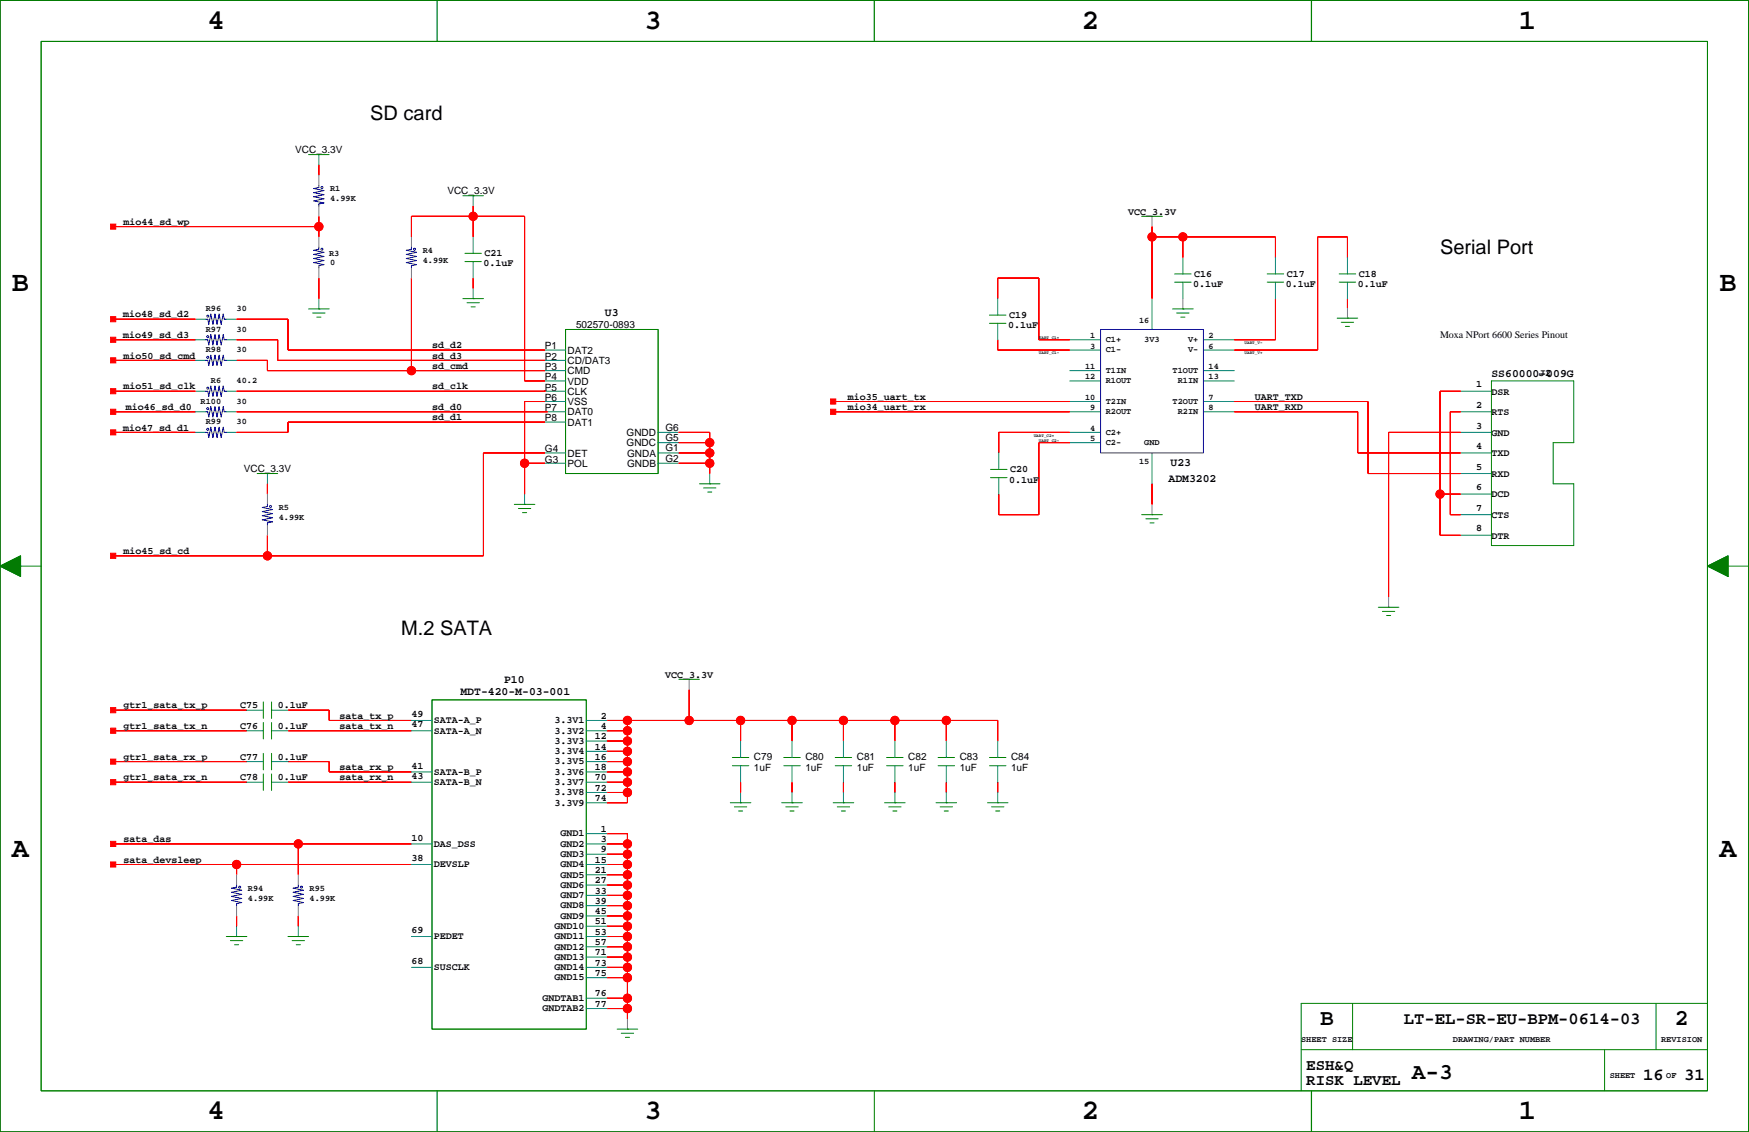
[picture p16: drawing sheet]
<svg xmlns="http://www.w3.org/2000/svg" width="432mm" height="279mm" viewBox="0 0 432 279" stroke-linecap="round" stroke-linejoin="round" font-family="sans-serif">
<defs><g id="words">
<g font-size="7.1">
<text x="51.2" y="7.1">4</text>
<text x="159.1" y="7.1">3</text>
<text x="267.1" y="7.1">2</text>
<text x="375" y="7.1">1</text>
<text x="3" y="71.9">B</text>
<text x="424.5" y="71.9">B</text>
<text x="3" y="211.5">A</text>
<text x="424.5" y="211.5">A</text>
<text x="51.2" y="276.3">4</text>
<text x="159.1" y="276.3">3</text>
<text x="267.1" y="276.3">2</text>
<text x="375" y="276.3">1</text>
</g>
<g font-size="5.6">
<text x="325.9" y="253.1">B</text>
<text x="413.5" y="253.1">2</text>
<text x="348.5" y="266.4">A-3</text>
</g>
<g font-size="4.9">
<text x="91.4" y="29.7">SD card</text>
<text x="355.5" y="62.7">Serial Port</text>
<text x="99" y="156.6">M.2 SATA</text>
</g>
<g font-size="4.2">
<text x="346.6" y="252.7">LT-EL-SR-EU-BPM-0614-03</text>
<text x="405.7" y="266.6">16</text>
<text x="415.8" y="266.6">31</text>
</g>
<g font-size="3.9">
<text x="322.5" y="264">ESH&amp;Q</text>
<text x="322.5" y="267.8">RISK LEVEL</text>
</g>
<g font-size="2.8">
<text x="149.3" y="78">U3</text>
<text x="368.2" y="93">SS60000-009G</text>
<text x="288.5" y="118.9">ADM3202</text>
<text x="289" y="115.1">U23</text>
<text x="113.7" y="171.5">MDT-420-M-03-001</text>
<text x="124.4" y="168.5">P10</text>
</g>
<g font-size="2.5">
<text x="72.9" y="37.7">VCC_3.3V</text>
<text x="110.5" y="47.9">VCC_3.3V</text>
<text x="278.5" y="53">VCC_3.3V</text>
<text x="30.5" y="55.5">mio44_sd_wp</text>
<text x="119.4" y="65.8">0.1uF</text>
<text x="119.6" y="63.2">C21</text>
<text x="294.6" y="70.8">0.1uF</text>
<text x="294.8" y="68.3">C16</text>
<text x="317.4" y="70.8">0.1uF</text>
<text x="317.7" y="68.3">C17</text>
<text x="335.2" y="70.8">0.1uF</text>
<text x="335.5" y="68.3">C18</text>
<text x="30.4" y="78.3">mio48_sd_d2</text>
<text x="30.4" y="83.4">mio49_sd_d3</text>
<text x="142.2" y="80.9">502570-0893</text>
<text x="248.9" y="81">0.1uF</text>
<text x="249.1" y="78.5">C19</text>
<text x="355.5" y="83.4">Moxa NPort 6600 Series Pinout</text>
<text x="30.5" y="88.5">mio50_sd_cmd</text>
<text x="106.7" y="86">sd_d2</text>
<text x="106.7" y="88.5">sd_d3</text>
<text x="134.5" y="88.8">P2</text>
<text x="134.5" y="86.2">P1</text>
<text x="140.1" y="87.3">DAT2</text>
<text x="140.1" y="89.8">CD/DAT3</text>
<text x="106.7" y="91">sd_cmd</text>
<text x="134.5" y="93.9">P4</text>
<text x="134.5" y="91.3">P3</text>
<text x="140.1" y="92.4">CMD</text>
<text x="140.1" y="94.9">VDD</text>
<text x="364.4" y="95.6">1</text>
<text x="380" y="92.8">J2</text>
<text x="30.5" y="96.1">mio51_sd_clk</text>
<text x="31.1" y="101.2">mio46_sd_d0</text>
<text x="106.7" y="96.1">sd_clk</text>
<text x="106.7" y="101.2">sd_d0</text>
<text x="134.5" y="101.5">P7</text>
<text x="134.5" y="98.9">P6</text>
<text x="134.5" y="96.4">P5</text>
<text x="140.1" y="97.4">CLK</text>
<text x="140.1" y="100">VSS</text>
<text x="209.3" y="98.7">mio35_uart_tx</text>
<text x="209.3" y="101.2">mio34_uart_rx</text>
<text x="309.8" y="101.2">UART_RXD</text>
<text x="309.8" y="98.7">UART_TXD</text>
<text x="364.4" y="100.7">2</text>
<text x="368.2" y="97.4">DSR</text>
<text x="30.4" y="106.3">mio47_sd_d1</text>
<text x="106.7" y="103.7">sd_d1</text>
<text x="134.5" y="104">P8</text>
<text x="140.1" y="102.5">DAT0</text>
<text x="140.1" y="105.1">DAT1</text>
<text x="154.7" y="107.6">GNDD</text>
<text x="164.3" y="106.3">G6</text>
<text x="364.4" y="105.8">3</text>
<text x="368.2" y="102.5">RTS</text>
<text x="368.2" y="107.5">GND</text>
<text x="134.5" y="111.6">G4</text>
<text x="140.1" y="112.7">DET</text>
<text x="154.7" y="110.1">GNDC</text>
<text x="154.8" y="112.7">GNDA</text>
<text x="164.3" y="108.8">G5</text>
<text x="164.3" y="113.9">G2</text>
<text x="164.3" y="111.4">G1</text>
<text x="364.4" y="110.9">4</text>
<text x="368.2" y="112.6">TXD</text>
<text x="60.2" y="116.4">VCC_3.3V</text>
<text x="134.5" y="114.2">G3</text>
<text x="140.1" y="115.2">POL</text>
<text x="154.8" y="115.2">GNDB</text>
<text x="249.1" y="119.1">0.1uF</text>
<text x="249.4" y="116.6">C20</text>
<text x="364.4" y="115.9">5</text>
<text x="368.2" y="117.7">RXD</text>
<text x="364.4" y="121">6</text>
<text x="368.2" y="122.8">DCD</text>
<text x="364.4" y="126.1">7</text>
<text x="364.4" y="131.2">8</text>
<text x="368.2" y="127.9">CTS</text>
<text x="30.5" y="136.8">mio45_sd_cd</text>
<text x="368.2" y="132.9">DTR</text>
<text x="164.2" y="167.2">VCC_3.3V</text>
<text x="30.5" y="174.8">gtr1_sata_tx_p</text>
<text x="30.5" y="179.9">gtr1_sata_tx_n</text>
<text x="59.3" y="174.8">C75</text>
<text x="59.3" y="179.9">C76</text>
<text x="68.6" y="174.8">0.1uF</text>
<text x="68.6" y="179.9">0.1uF</text>
<text x="83.8" y="177.4">sata_tx_p</text>
<text x="83.8" y="179.9">sata_tx_n</text>
<text x="101.6" y="179.6">47</text>
<text x="101.6" y="177">49</text>
<text x="107.1" y="178.5">SATA-A_P</text>
<text x="136.9" y="178.5">3.3V1</text>
<text x="148.3" y="179.9">4</text>
<text x="148.3" y="177.4">2</text>
<text x="107.1" y="181.1">SATA-A_N</text>
<text x="136.9" y="181.1">3.3V2</text>
<text x="136.9" y="183.6">3.3V3</text>
<text x="146.9" y="185">14</text>
<text x="146.9" y="182.5">12</text>
<text x="30.5" y="187.5">gtr1_sata_rx_p</text>
<text x="59.3" y="187.5">C77</text>
<text x="68.6" y="187.5">0.1uF</text>
<text x="83.8" y="190.1">sata_rx_p</text>
<text x="101.6" y="189.7">41</text>
<text x="107.1" y="191.2">SATA-B_P</text>
<text x="136.9" y="186.1">3.3V4</text>
<text x="136.9" y="188.7">3.3V5</text>
<text x="136.9" y="191.2">3.3V6</text>
<text x="146.9" y="190.1">18</text>
<text x="146.9" y="187.5">16</text>
<text x="186.1" y="187.6">C79</text>
<text x="186.1" y="190.4">1uF</text>
<text x="198.8" y="187.6">C80</text>
<text x="198.8" y="190.4">1uF</text>
<text x="211.5" y="187.6">C81</text>
<text x="211.5" y="190.4">1uF</text>
<text x="224.2" y="187.6">C82</text>
<text x="224.2" y="190.4">1uF</text>
<text x="236.9" y="187.6">C83</text>
<text x="236.9" y="190.4">1uF</text>
<text x="249.6" y="187.6">C84</text>
<text x="249.6" y="190.4">1uF</text>
<text x="30.5" y="192.6">gtr1_sata_rx_n</text>
<text x="59.3" y="192.6">C78</text>
<text x="68.6" y="192.6">0.1uF</text>
<text x="83.8" y="192.6">sata_rx_n</text>
<text x="101.6" y="192.2">43</text>
<text x="107.1" y="193.8">SATA-B_N</text>
<text x="136.9" y="193.8">3.3V7</text>
<text x="136.9" y="196.3">3.3V8</text>
<text x="146.9" y="197.7">74</text>
<text x="146.9" y="195.2">72</text>
<text x="146.9" y="192.6">70</text>
<text x="136.9" y="198.8">3.3V9</text>
<text x="30.5" y="207.9">sata_das</text>
<text x="101.6" y="207.5">10</text>
<text x="107.1" y="209">DAS_DSS</text>
<text x="138.4" y="206.5">GND1</text>
<text x="138.4" y="209">GND2</text>
<text x="148.3" y="207.9">3</text>
<text x="148.3" y="205.3">1</text>
<text x="30.5" y="212.9">sata_devsleep</text>
<text x="101.6" y="212.6">38</text>
<text x="107.1" y="214.1">DEVSLP</text>
<text x="138.4" y="211.5">GND3</text>
<text x="138.4" y="214.1">GND4</text>
<text x="146.9" y="215.5">21</text>
<text x="146.9" y="212.9">15</text>
<text x="148.3" y="210.4">9</text>
<text x="138.4" y="216.6">GND5</text>
<text x="138.4" y="219.1">GND6</text>
<text x="138.4" y="221.7">GND7</text>
<text x="146.9" y="220.6">33</text>
<text x="146.9" y="218">27</text>
<text x="138.4" y="224.2">GND8</text>
<text x="138.4" y="226.8">GND9</text>
<text x="146.9" y="225.6">45</text>
<text x="146.9" y="223.1">39</text>
<text x="101.6" y="230.3">69</text>
<text x="107.1" y="231.8">PEDET</text>
<text x="136.9" y="229.3">GND10</text>
<text x="136.9" y="231.8">GND11</text>
<text x="146.9" y="233.3">57</text>
<text x="146.9" y="230.7">53</text>
<text x="146.9" y="228.2">51</text>
<text x="101.6" y="238">68</text>
<text x="107.1" y="239.5">SUSCLK</text>
<text x="136.9" y="234.4">GND12</text>
<text x="136.9" y="236.9">GND13</text>
<text x="136.9" y="239.5">GND14</text>
<text x="146.9" y="238.3">73</text>
<text x="146.9" y="235.8">71</text>
<text x="136.9" y="242">GND15</text>
<text x="146.9" y="245.9">76</text>
<text x="146.9" y="240.9">75</text>
<text x="134" y="247.1">GNDTAB1</text>
<text x="134" y="249.6">GNDTAB2</text>
<text x="146.9" y="248.5">77</text>
</g>
<g font-size="2.1">
<text x="81.5" y="47.1">R1</text>
<text x="81.5" y="49.7">4.99K</text>
<text x="81.3" y="63.1">R3</text>
<text x="81.5" y="65.4">0</text>
<text x="104.4" y="64.9">4.99K</text>
<text x="104.4" y="62.4">R4</text>
<text x="50.8" y="76.8">R96</text>
<text x="58.4" y="76.8">30</text>
<text x="50.8" y="81.9">R97</text>
<text x="58.4" y="81.9">30</text>
<text x="269.2" y="83.5">1</text>
<text x="281.2" y="79.7">16</text>
<text x="298.4" y="83.5">2</text>
<text x="50.8" y="87">R98</text>
<text x="58.4" y="87">30</text>
<text x="269.2" y="86">3</text>
<text x="273" y="84.5">C1+</text>
<text x="273" y="87">C1-</text>
<text x="282.5" y="84.5">3V3</text>
<text x="293.3" y="84.5">V+</text>
<text x="293.3" y="87">V-</text>
<text x="298.4" y="86">6</text>
<text x="52.1" y="94.6">R6</text>
<text x="58.4" y="94.6">40.2</text>
<text x="267.9" y="93.6">12</text>
<text x="267.9" y="91.1">11</text>
<text x="273" y="92.1">T1IN</text>
<text x="273" y="94.6">R1OUT</text>
<text x="289.5" y="92.1">T1OUT</text>
<text x="290.8" y="94.6">R1IN</text>
<text x="298.4" y="93.6">13</text>
<text x="298.4" y="91.1">14</text>
<text x="49.5" y="99.7">R100</text>
<text x="58.4" y="99.7">30</text>
<text x="267.9" y="98.7">10</text>
<text x="269.2" y="101.3">9</text>
<text x="273" y="99.7">T2IN</text>
<text x="289.5" y="99.7">T2OUT</text>
<text x="298.4" y="101.3">8</text>
<text x="298.4" y="98.7">7</text>
<text x="50.8" y="104.8">R99</text>
<text x="58.4" y="104.8">30</text>
<text x="269.2" y="106.3">4</text>
<text x="273" y="102.2">R2OUT</text>
<text x="273" y="107.3">C2+</text>
<text x="290.8" y="102.2">R2IN</text>
<text x="269.2" y="108.9">5</text>
<text x="273" y="109.9">C2-</text>
<text x="282.5" y="109.9">GND</text>
<text x="281.2" y="114.6">15</text>
<text x="68.8" y="125.9">R5</text>
<text x="68.8" y="128.4">4.99K</text>
<text x="61.2" y="219.8">R94</text>
<text x="76.4" y="219.8">R95</text>
<text x="61.2" y="222.3">4.99K</text>
<text x="76.4" y="222.3">4.99K</text>
<text x="321.2" y="257.1">SHEET SIZE</text>
<text x="358.7" y="257.1">DRAWING/PART NUMBER</text>
<text x="410.1" y="257.1">REVISION</text>
<text x="397.4" y="266">SHEET</text>
<text x="411.4" y="266">OF</text>
</g>
<g font-size="1.1">
<text x="256.5" y="83.7">UART_C1+</text>
<text x="256.5" y="87.5">UART_C1-</text>
<text x="307.3" y="84.9">UART_V-</text>
<text x="307.3" y="87.5">UART_V+</text>
<text x="255.2" y="107.8">UART_C2+</text>
<text x="256.5" y="109.1">UART_C2-</text>
</g>
</g></defs>
<path d="M0 .1h431.7v279.3h-431.7z" fill="none" stroke="#000" stroke-width=".25"/>
<g fill="none" stroke="#008080" stroke-width=".25">
<path d="M78.7 38.2v2.5M116.8 48.3v2.6M116.8 58.5v4M48.2 78.8h2.6M55.9 78.8h2.5M78.7 73.7v2.5M116.8 64.6v4M116.8 71.2v2.5M246.3 73.7v4.1M246.3 79.8v4.1M284.4 73.7v7.6M292 63.5v4.1"/>
<path d="M292 69.6v4.1M314.9 63.5v4.1M314.9 69.6v4.1M332.7 63.5v4.1M332.7 69.6v4.1M48.2 83.9h2.6M48.2 96.6h2.6M48.2 88.9h2.6M55.9 83.9h2.5M55.9 96.6h2.5M55.9 88.9h2.5M134.5 91.5h5.1"/>
<path d="M134.5 94h5.1M134.5 99.1h5.1M134.5 86.4h5.1M134.5 96.6h5.1M134.5 88.9h5.1M264.1 91.5h7.6M264.1 94h7.6M264.1 99.1h7.6M264.1 83.9h7.6M264.1 86.4h7.6M297.1 91.5h7.6M297.1 94h7.6"/>
<path d="M297.1 99.1h7.6M297.1 83.9h7.6M297.1 86.4h7.6M360.6 96.6h7.6M48.2 101.6h2.6M48.2 106.7h2.6M55.9 101.6h2.5M55.9 106.7h2.5M66 116.9v2.5M134.5 111.8h5.1M134.5 104.2h5.1M134.5 114.3h5.1"/>
<path d="M135.2 101.6h4.4M162.5 106.7h5.1M162.5 109.3h5.1M162.5 111.8h5.1M162.5 114.3h5.1M175.2 116.9v2.5M246.6 111.8v4.1M246.6 117.9v4.1M264.1 101.6h7.6M264.1 106.7h7.6M264.1 109.3h7.6M284.4 111.8v7.6"/>
<path d="M297.1 101.6h7.6M360.6 101.6h7.6M360.6 106.7h7.6M360.6 111.8h7.6M360.6 116.9h7.6M129.5 122v2.5M360.6 132.1h7.6M360.6 122h7.6M360.6 127h7.6M60.9 175.3h4.1M67 175.3h4.1M101.6 177.8h5.1"/>
<path d="M144.7 177.8h5.1M60.9 180.4h4.1M60.9 193.1h4.1M60.9 188h4.1M67 180.4h4.1M67 193.1h4.1M67 188h4.1M101.6 180.4h5.1M101.6 190.5h5.1M101.6 193.1h5.1M144.7 180.4h5.1M144.7 190.5h5.1"/>
<path d="M144.7 193.1h5.1M144.7 182.9h5.1M144.7 185.4h5.1M144.7 188h5.1M144.7 195.6h5.1M144.7 198.1h5.1M182.8 182.9v4.1M182.8 189v4.1M182.8 195.6v2.5M195.5 182.9v4.1M195.5 189v4.1M195.5 195.6v2.5"/>
<path d="M208.2 182.9v4.1M208.2 189v4.1M208.2 195.6v2.5M220.9 182.9v4.1M220.9 189v4.1M220.9 195.6v2.5M233.6 182.9v4.1M233.6 189v4.1M233.6 195.6v2.5M246.3 182.9v4.1M246.3 189v4.1M246.3 195.6v2.5"/>
<path d="M101.6 208.3h5.1M101.6 213.4h5.1M144.7 208.3h5.1M144.7 213.4h5.1M144.7 205.8h5.1M144.7 210.8h5.1M144.7 215.9h5.1M144.7 218.5h5.1M58.4 228.6v2.6M73.6 228.6v2.6M101.6 231.2h5.1M101.6 238.8h5.1"/>
<path d="M144.7 231.2h5.1M144.7 238.8h5.1M144.7 221h5.1M144.7 223.5h5.1M144.7 226.1h5.1M144.7 228.6h5.1M144.7 233.7h5.1M144.7 236.2h5.1M144.7 241.3h5.1M144.7 246.4h5.1M144.7 248.9h5.1"/>
</g>
<g fill="none" stroke="#008000" stroke-width=".25">
<path d="M0 .1h431.7v279.3h-431.7zM10.2 10.2h411.3v259h-411.3zM76.2 38.2h5.1M78.7 38.2h.1M114.3 48.3h5.1M116.8 48.3h.1M281.9 53.4h5.1M284.4 53.4h.1M76.2 76.2h5.1M77.2 77.3h3M78.2 78.3h1M78.7 76.2h.1"/>
<path d="M114.3 73.7h5.1M114.8 64.6h4M114.8 62.5h4M115.3 74.7h3M116.3 75.7h1M116.8 73.7h.1M244.3 79.8h4.1M244.3 77.8h4.1M289.5 76.2h5.1M290 69.6h4.1M290 67.6h4.1M290.5 77.3h3.1"/>
<path d="M291.5 78.3h1M292 76.2h.1M312.9 69.6h4M312.9 67.6h4M322.5 78.8h.1M325 78.8h.1M330.1 78.5h5.1M330.6 69.6h4.1M330.6 67.6h4.1M331.1 79.5h3.1M332.7 78.5h.1M139.6 81.3h22.9v35.6h-22.9z"/>
<path d="M332.2 80.6h1M368.2 94h20.3v15.3h-5v10.1h5v15.3h-20.3zM63.5 116.9h5.1M66 116.9h.1M172.7 119.4h5.1M175.2 119.4h.1M244.5 117.9h4.1M244.5 115.9h4.1M0 139.7l5.1-2.5v5.1zM5.1 139.7h5.1M127 124.5h5.1M128 125.5h3"/>
<path d="M129 126.5h1M129.5 124.5h.1M173.7 120.4h3M174.7 121.4h1M281.9 127h5.1M282.9 128.1h3M283.9 129.1h1M284.4 127h.1M332.7 122h.1M421.5 139.7l5.1-2.5v5.1zM426.6 139.7h5.1M340.3 149.9h5.1"/>
<path d="M341.3 150.9h3M342.3 151.9h1M342.8 149.9h.1M65 173.3v4M65 178.3v4.1M67 173.3v4M67 178.3v4.1M106.7 172.7h38v81.3h-38zM167.6 167.7h5.1M170.1 167.7h.1M65 185.9v4.1M65 191v4.1"/>
<path d="M67 185.9v4.1M67 191v4.1M180.3 198.1h5.1M180.8 189h4.1M180.8 187h4.1M181.3 199.2h3.1M182.8 198.1h.1M193 198.1h5.1M193.5 189h4.1M193.5 187h4.1M194 199.2h3.1M195.5 198.1h.1"/>
<path d="M205.7 198.1h5.1M206.2 189h4.1M206.2 187h4.1M206.7 199.2h3.1M208.2 198.1h.1M218.4 198.1h5.1M218.9 189h4.1M218.9 187h4.1M219.4 199.2h3.1M220.9 198.1h.1M231.1 198.1h5.1M231.6 189h4.1"/>
<path d="M231.6 187h4.1M232.1 199.2h3.1M233.6 198.1h.1M243.8 198.1h5.1M244.3 189h4.1M244.3 187h4.1M244.8 199.2h3M246.3 198.1h.1M182.3 200.2h1M195 200.2h1M207.7 200.2h1M220.4 200.2h1"/>
<path d="M233.1 200.2h1M245.8 200.2h1M55.9 231.2h5M56.9 232.2h3M57.9 233.2h1M58.4 231.2h.1M71.1 231.2h5.1M72.1 232.2h3.1M73.1 233.2h1.1M73.6 231.2h.1M152.4 254h5M153.4 255h3"/>
<path d="M154.4 256h1M154.9 254h.1M321.2 259.1h100.3M333.9 247.7v11.4M396.1 259.1v10.1M408.8 247.7v11.4M421.5 247.7h-100.3v21.5M215.9 269.2v10.2"/>
</g>
<g fill="none" stroke="#808080" stroke-width=".25">
<path d="M78.7 43.2v2.6M78.7 50.9v2.5M78.7 58.5v2.5M101.6 58.5v2.5M284.4 53.4v2.5M78.7 66.1v2.5M101.6 66.1v2.5M292 73.7v2.5M332.7 76v2.5M66 122v2.5M66 129.6v2.5M284.4 124.5v2.5"/>
<path d="M342.8 147.3v2.6M170.1 167.7v2.5M58.4 215.9v2.6M73.6 215.9v2.6M58.4 223.5v2.6M73.6 223.5v2.6M154.9 251.5v2.5"/>
</g>
<g fill="none" stroke="#00f" stroke-width=".25">
<path d="M78.7 45.8v.5l-1.2 .2 2.5 .5-2.5 .6 2.5 .5-2.5 .5 2.5 .5-2.5 .5 2.5 .5-1.3 .2v.6M50.8 78.8h.5l.3 1.3 .5-2.6 .5 2.6 .5-2.6 .5 2.6 .5-2.6 .5 2.6 .5-2.6 .3 1.3h.5M78.7 61v.5l-1.2 .3 2.5 .5-2.5 .5 2.5 .5-2.5 .5 2.5 .5-2.5 .5 2.5 .5-1.3 .3v.5M101.6 61v.5l-1.3 .3 2.5 .5-2.5 .5 2.5 .5-2.5 .5 2.5 .5-2.5 .5 2.5 .5-1.2 .3v.5M50.8 96.6h.5l.3 1.2 .5-2.5 .5 2.5 .5-2.5 .5 2.5 .5-2.5 .5 2.5 .5-2.5 .3 1.3h.5M50.8 83.9h.5l.3 1.2 .5-2.5 .5 2.5 .5-2.5 .5 2.5 .5-2.5 .5 2.5 .5-2.5 .3 1.3h.5M50.8 88.9h.5l.3 1.3 .5-2.5 .5 2.5 .5-2.5 .5 2.5 .5-2.5 .5 2.5 .5-2.5 .3 1.2h.5M271.7 81.3h25.4v30.5h-25.4zM50.8 101.6h.5l.3 1.3 .5-2.5 .5 2.5 .5-2.5 .5 2.5 .5-2.5 .5 2.5 .5-2.5 .3 1.2h.5M50.8 106.7h.5l.3 1.3 .5-2.6 .5 2.6 .5-2.6 .5 2.6 .5-2.6 .5 2.6 .5-2.6 .3 1.3h.5M66 124.5v.5l-1.2 .3 2.5 .5-2.5 .5 2.5 .5-2.5 .5 2.5 .5-2.5 .5 2.5 .5-1.3 .3v.5M58.4 218.5v.5l-1.3 .2 2.6 .5-2.6 .5 2.6 .5-2.6 .5 2.6 .6-2.6 .5 2.6 .5-1.3 .2v.5"/>
<path d="M73.6 218.5v.5l-1.2 .2 2.5 .5-2.5 .5 2.5 .5-2.5 .5 2.5 .6-2.5 .5 2.5 .5-1.3 .2v.5"/>
<circle cx="79.5" cy="46.3" r=".25"/>
<circle cx="51.3" cy="78" r=".25"/>
<circle cx="79.5" cy="61.5" r=".25"/>
<circle cx="102.3" cy="61.5" r=".25"/>
<circle cx="51.3" cy="83.1" r=".25"/>
<circle cx="51.3" cy="95.8" r=".25"/>
<circle cx="51.3" cy="88.2" r=".25"/>
<circle cx="51.3" cy="100.9" r=".25"/>
<circle cx="51.3" cy="106" r=".25"/>
<circle cx="66.8" cy="125" r=".25"/>
<circle cx="59.2" cy="219" r=".25"/>
<circle cx="74.4" cy="219" r=".25"/>
</g>
<g fill="#f00" stroke="#f00" stroke-width=".25">
<path d="M332.7 73.7v2.3z" fill-rule="evenodd"/>
<path d="M284.4 119.4v5.1z" fill-rule="evenodd"/>
<path d="M342.8 106.7h17.8z" fill-rule="evenodd"/>
<path d="M342.8 106.7v40.6z" fill-rule="evenodd"/>
<path d="M284.4 55.9v2.6z" fill-rule="evenodd"/>
<path d="M292 58.5v5z" fill-rule="evenodd"/>
<path d="M284.4 58.5h7.6z" fill-rule="evenodd"/>
<path d="M284.4 58.5v15.2z" fill-rule="evenodd"/>
<path d="M292 58.5h22.9z" fill-rule="evenodd"/>
<path d="M314.9 58.5v5z" fill-rule="evenodd"/>
<path d="M355.5 96.6v25.4z" fill-rule="evenodd"/>
<path d="M355.5 96.6h5.1z" fill-rule="evenodd"/>
<path d="M355.5 122h5.1z" fill-rule="evenodd"/>
<path d="M355.5 122v10.1z" fill-rule="evenodd"/>
<path d="M355.5 132.1h5.1z" fill-rule="evenodd"/>
<path d="M358.1 101.6h2.5z" fill-rule="evenodd"/>
<path d="M358.1 127h2.5z" fill-rule="evenodd"/>
<path d="M358.1 101.6v25.4z" fill-rule="evenodd"/>
<path d="M332.7 58.5v5z" fill-rule="evenodd"/>
<path d="M325.3 58.5h7.4z" fill-rule="evenodd"/>
<path d="M325.3 58.5v27.9z" fill-rule="evenodd"/>
<path d="M304.7 86.4h20.6z" fill-rule="evenodd"/>
<path d="M246.6 122v5z" fill-rule="evenodd"/>
<path d="M246.6 127h9.9z" fill-rule="evenodd"/>
<path d="M256.5 109.3h7.6z" fill-rule="evenodd"/>
<path d="M256.5 109.3v17.7z" fill-rule="evenodd"/>
<path d="M246.3 83.9v2.5z" fill-rule="evenodd"/>
<path d="M246.3 86.4h17.8z" fill-rule="evenodd"/>
<path d="M256.5 83.9h7.6z" fill-rule="evenodd"/>
<path d="M246.3 68.6h10.2z" fill-rule="evenodd"/>
<path d="M246.3 68.6v5.1z" fill-rule="evenodd"/>
<path d="M256.5 68.6v15.3z" fill-rule="evenodd"/>
<path d="M314.9 73.7v10.2z" fill-rule="evenodd"/>
<path d="M304.7 83.9h10.2z" fill-rule="evenodd"/>
<path d="M246.6 106.7v5.1z" fill-rule="evenodd"/>
<path d="M246.6 106.7h17.5z" fill-rule="evenodd"/>
<path d="M335.2 101.6v10.2z" fill-rule="evenodd"/>
<path d="M304.7 101.6h30.5z" fill-rule="evenodd"/>
<path d="M335.2 111.8h25.4z" fill-rule="evenodd"/>
<path d="M304.7 99.1h33z" fill-rule="evenodd"/>
<path d="M337.7 99.1v17.8z" fill-rule="evenodd"/>
<path d="M337.7 116.9h22.9z" fill-rule="evenodd"/>
<path d="M205.7 99.1h58.4z" fill-rule="evenodd"/>
<path d="M205.1 98.5h1.2v1.2h-1.2z" fill-rule="evenodd"/>
<path d="M205.7 101.6h58.4z" fill-rule="evenodd"/>
<path d="M205.1 101h1.2v1.3h-1.2z" fill-rule="evenodd"/>
<path d="M129.5 114.3v7.7z" fill-rule="evenodd"/>
<path d="M129.5 99.1h5z" fill-rule="evenodd"/>
<path d="M129.5 99.1v15.2z" fill-rule="evenodd"/>
<path d="M129.5 114.3h5z" fill-rule="evenodd"/>
<path d="M116.8 68.6v2.6z" fill-rule="evenodd"/>
<path d="M175.2 114.3v2.6z" fill-rule="evenodd"/>
<path d="M167.6 109.3h7.6z" fill-rule="evenodd"/>
<path d="M167.6 114.3h7.6z" fill-rule="evenodd"/>
<path d="M167.6 111.8h7.6z" fill-rule="evenodd"/>
<path d="M175.2 111.8v2.5z" fill-rule="evenodd"/>
<path d="M175.2 109.3v2.5z" fill-rule="evenodd"/>
<path d="M167.6 106.7h7.6z" fill-rule="evenodd"/>
<path d="M175.2 106.7v2.6z" fill-rule="evenodd"/>
<path d="M66 91.5h35.6z" fill-rule="evenodd"/>
<path d="M66 88.9v2.6z" fill-rule="evenodd"/>
<path d="M58.4 88.9h7.6z" fill-rule="evenodd"/>
<path d="M101.6 91.5h32.9z" fill-rule="evenodd"/>
<path d="M101.6 68.6v22.9z" fill-rule="evenodd"/>
<path d="M27.9 96.6h20.3z" fill-rule="evenodd"/>
<path d="M27.3 95.9h1.3v1.3h-1.3z" fill-rule="evenodd"/>
<path d="M134.6 96.3v.3z" fill-rule="evenodd"/>
<path d="M134.5 96.3v.3z" fill-rule="evenodd"/>
<path d="M58.4 96.6h76.2z" fill-rule="evenodd"/>
<path d="M119.4 111.8v25.4z" fill-rule="evenodd"/>
<path d="M27.9 137.2h38.1z" fill-rule="evenodd"/>
<path d="M66 132.1v5.1z" fill-rule="evenodd"/>
<path d="M119.4 111.8h15.1z" fill-rule="evenodd"/>
<path d="M66 137.2h53.4z" fill-rule="evenodd"/>
<path d="M27.3 136.6h1.3v1.2h-1.3z" fill-rule="evenodd"/>
<path d="M78.7 53.4v2.5z" fill-rule="evenodd"/>
<path d="M78.7 55.9v2.6z" fill-rule="evenodd"/>
<path d="M27.9 55.9h50.8z" fill-rule="evenodd"/>
<path d="M27.3 55.3h1.3v1.3h-1.3z" fill-rule="evenodd"/>
<path d="M78.7 40.7v2.5z" fill-rule="evenodd"/>
<path d="M78.7 68.6v5.1z" fill-rule="evenodd"/>
<path d="M71.1 180.4h30.5z" fill-rule="evenodd"/>
<path d="M71.1 175.3h10.2z" fill-rule="evenodd"/>
<path d="M81.3 175.3v2.5z" fill-rule="evenodd"/>
<path d="M81.3 177.8h20.3z" fill-rule="evenodd"/>
<path d="M27.9 175.3h33z" fill-rule="evenodd"/>
<path d="M27.3 174.6h1.3v1.3h-1.3z" fill-rule="evenodd"/>
<path d="M27.9 180.4h33z" fill-rule="evenodd"/>
<path d="M27.3 179.7h1.3v1.3h-1.3z" fill-rule="evenodd"/>
<path d="M71.1 193.1h30.5z" fill-rule="evenodd"/>
<path d="M71.1 188h10.2z" fill-rule="evenodd"/>
<path d="M81.3 188v2.5z" fill-rule="evenodd"/>
<path d="M81.3 190.5h20.3z" fill-rule="evenodd"/>
<path d="M27.9 188h33z" fill-rule="evenodd"/>
<path d="M27.3 187.3h1.3v1.3h-1.3z" fill-rule="evenodd"/>
<path d="M27.9 193.1h33z" fill-rule="evenodd"/>
<path d="M27.3 192.4h1.3v1.3h-1.3z" fill-rule="evenodd"/>
<path d="M73.6 208.3v7.6z" fill-rule="evenodd"/>
<path d="M73.6 208.3h28z" fill-rule="evenodd"/>
<path d="M27.9 208.3h45.7z" fill-rule="evenodd"/>
<path d="M27.3 207.7h1.3v1.2h-1.3z" fill-rule="evenodd"/>
<path d="M58.4 213.4v2.5z" fill-rule="evenodd"/>
<path d="M27.9 213.4h30.5z" fill-rule="evenodd"/>
<path d="M58.4 213.4h43.2z" fill-rule="evenodd"/>
<path d="M27.3 212.7h1.3v1.3h-1.3z" fill-rule="evenodd"/>
<path d="M58.4 226.1v2.5z" fill-rule="evenodd"/>
<path d="M73.6 226.1v2.5z" fill-rule="evenodd"/>
<path d="M149.8 248.9h5.1z" fill-rule="evenodd"/>
<path d="M154.9 248.9v2.6z" fill-rule="evenodd"/>
<path d="M149.8 246.4h5.1z" fill-rule="evenodd"/>
<path d="M154.9 246.4v2.5z" fill-rule="evenodd"/>
<path d="M149.8 241.3h5.1z" fill-rule="evenodd"/>
<path d="M149.8 238.8h5.1z" fill-rule="evenodd"/>
<path d="M154.9 238.8v2.5z" fill-rule="evenodd"/>
<path d="M149.8 236.2h5.1z" fill-rule="evenodd"/>
<path d="M149.8 233.7h5.1z" fill-rule="evenodd"/>
<path d="M154.9 233.7v2.5z" fill-rule="evenodd"/>
<path d="M149.8 231.2h5.1z" fill-rule="evenodd"/>
<path d="M154.9 231.2v2.5z" fill-rule="evenodd"/>
<path d="M149.8 228.6h5.1z" fill-rule="evenodd"/>
<path d="M154.9 228.6v2.6z" fill-rule="evenodd"/>
<path d="M154.9 215.9v2.6z" fill-rule="evenodd"/>
<path d="M154.9 208.3v2.5z" fill-rule="evenodd"/>
<path d="M154.9 205.8v2.5z" fill-rule="evenodd"/>
<path d="M154.9 241.3v5.1z" fill-rule="evenodd"/>
<path d="M154.9 213.4v2.5z" fill-rule="evenodd"/>
<path d="M149.8 226.1h5.1z" fill-rule="evenodd"/>
<path d="M149.8 208.3h5.1z" fill-rule="evenodd"/>
<path d="M149.8 205.8h5.1z" fill-rule="evenodd"/>
<path d="M154.9 236.2v2.6z" fill-rule="evenodd"/>
<path d="M154.9 226.1v2.5z" fill-rule="evenodd"/>
<path d="M149.8 223.5h5.1z" fill-rule="evenodd"/>
<path d="M149.8 210.8h5.1z" fill-rule="evenodd"/>
<path d="M154.9 210.8v2.6z" fill-rule="evenodd"/>
<path d="M149.8 215.9h5.1z" fill-rule="evenodd"/>
<path d="M149.8 213.4h5.1z" fill-rule="evenodd"/>
<path d="M154.9 223.5v2.6z" fill-rule="evenodd"/>
<path d="M154.9 221v2.5z" fill-rule="evenodd"/>
<path d="M149.8 218.5h5.1z" fill-rule="evenodd"/>
<path d="M154.9 218.5v2.5z" fill-rule="evenodd"/>
<path d="M149.8 221h5.1z" fill-rule="evenodd"/>
<path d="M220.9 177.8h12.7z" fill-rule="evenodd"/>
<path d="M182.8 177.8v5.1z" fill-rule="evenodd"/>
<path d="M154.9 193.1v2.5z" fill-rule="evenodd"/>
<path d="M149.8 185.4h5.1z" fill-rule="evenodd"/>
<path d="M154.9 185.4v2.6z" fill-rule="evenodd"/>
<path d="M149.8 182.9h5.1z" fill-rule="evenodd"/>
<path d="M154.9 182.9v2.5z" fill-rule="evenodd"/>
<path d="M154.9 180.4v2.5z" fill-rule="evenodd"/>
<path d="M154.9 177.8v2.6z" fill-rule="evenodd"/>
<path d="M154.9 188v2.5z" fill-rule="evenodd"/>
<path d="M149.8 188h5.1z" fill-rule="evenodd"/>
<path d="M149.8 193.1h5.1z" fill-rule="evenodd"/>
<path d="M149.8 180.4h5.1z" fill-rule="evenodd"/>
<path d="M149.8 177.8h5.1z" fill-rule="evenodd"/>
<path d="M246.3 177.8v5.1z" fill-rule="evenodd"/>
<path d="M233.6 177.8v5.1z" fill-rule="evenodd"/>
<path d="M220.9 177.8v5.1z" fill-rule="evenodd"/>
<path d="M208.2 177.8v5.1z" fill-rule="evenodd"/>
<path d="M154.9 190.5v2.6z" fill-rule="evenodd"/>
<path d="M149.8 195.6h5.1z" fill-rule="evenodd"/>
<path d="M154.9 195.6v2.5z" fill-rule="evenodd"/>
<path d="M149.8 198.1h5.1z" fill-rule="evenodd"/>
<path d="M154.9 177.8h15.2z" fill-rule="evenodd"/>
<path d="M170.1 177.8h12.7z" fill-rule="evenodd"/>
<path d="M149.8 190.5h5.1z" fill-rule="evenodd"/>
<path d="M170.1 170.2v7.6z" fill-rule="evenodd"/>
<path d="M195.5 177.8v5.1z" fill-rule="evenodd"/>
<path d="M182.8 177.8h12.7z" fill-rule="evenodd"/>
<path d="M208.2 177.8h12.7z" fill-rule="evenodd"/>
<path d="M195.5 177.8h12.7z" fill-rule="evenodd"/>
<path d="M233.6 177.8h12.7z" fill-rule="evenodd"/>
<path d="M182.8 193.1v2.5z" fill-rule="evenodd"/>
<path d="M195.5 193.1v2.5z" fill-rule="evenodd"/>
<path d="M208.2 193.1v2.5z" fill-rule="evenodd"/>
<path d="M220.9 193.1v2.5z" fill-rule="evenodd"/>
<path d="M233.6 193.1v2.5z" fill-rule="evenodd"/>
<path d="M246.3 193.1v2.5z" fill-rule="evenodd"/>
<path d="M66 119.4v2.6z" fill-rule="evenodd"/>
<path d="M27.9 78.8h20.3z" fill-rule="evenodd"/>
<path d="M27.3 78.2h1.3v1.2h-1.3z" fill-rule="evenodd"/>
<path d="M58.4 78.8h12.7z" fill-rule="evenodd"/>
<path d="M71.1 78.8v7.6z" fill-rule="evenodd"/>
<path d="M71.1 86.4h63.4z" fill-rule="evenodd"/>
<path d="M27.9 83.9h20.3z" fill-rule="evenodd"/>
<path d="M27.3 83.2h1.3v1.3h-1.3z" fill-rule="evenodd"/>
<path d="M58.4 83.9h10.2z" fill-rule="evenodd"/>
<path d="M68.6 83.9v5z" fill-rule="evenodd"/>
<path d="M68.6 88.9h65.9z" fill-rule="evenodd"/>
<path d="M27.9 88.9h20.3z" fill-rule="evenodd"/>
<path d="M27.3 88.3h1.3v1.3h-1.3z" fill-rule="evenodd"/>
<path d="M27.9 106.7h20.3z" fill-rule="evenodd"/>
<path d="M27.3 106.1h1.3v1.3h-1.3z" fill-rule="evenodd"/>
<path d="M58.4 106.7h12.7z" fill-rule="evenodd"/>
<path d="M71.1 104.2v2.5z" fill-rule="evenodd"/>
<path d="M71.1 104.2h63.4z" fill-rule="evenodd"/>
<path d="M27.9 101.6h20.3z" fill-rule="evenodd"/>
<path d="M27.3 101h1.3v1.3h-1.3z" fill-rule="evenodd"/>
<path d="M58.4 101.6h76.8z" fill-rule="evenodd"/>
<path d="M101.6 53.4v5.1z" fill-rule="evenodd"/>
<path d="M101.6 53.4h15.2z" fill-rule="evenodd"/>
<path d="M116.8 53.4v5.1z" fill-rule="evenodd"/>
<path d="M129.5 94h5z" fill-rule="evenodd"/>
<path d="M129.5 53.4v40.6z" fill-rule="evenodd"/>
<path d="M116.8 53.4h12.7z" fill-rule="evenodd"/>
<path d="M116.8 50.9v2.5z" fill-rule="evenodd"/>
<circle cx="284.4" cy="58.5" r="1.02"/>
<circle cx="292" cy="58.5" r="1.02"/>
<circle cx="355.5" cy="122" r="1.02"/>
<circle cx="129.5" cy="114.3" r="1.02"/>
<circle cx="175.2" cy="114.3" r="1.02"/>
<circle cx="175.2" cy="111.8" r="1.02"/>
<circle cx="175.2" cy="109.3" r="1.02"/>
<circle cx="101.6" cy="91.5" r="1.02"/>
<circle cx="66" cy="137.2" r="1.02"/>
<circle cx="78.7" cy="55.9" r="1.02"/>
<circle cx="73.6" cy="208.3" r="1.02"/>
<circle cx="58.4" cy="213.4" r="1.02"/>
<circle cx="154.9" cy="248.9" r="1.02"/>
<circle cx="154.9" cy="233.7" r="1.02"/>
<circle cx="154.9" cy="231.2" r="1.02"/>
<circle cx="154.9" cy="246.4" r="1.02"/>
<circle cx="154.9" cy="241.3" r="1.02"/>
<circle cx="154.9" cy="208.3" r="1.02"/>
<circle cx="154.9" cy="238.8" r="1.02"/>
<circle cx="154.9" cy="236.2" r="1.02"/>
<circle cx="154.9" cy="228.6" r="1.02"/>
<circle cx="154.9" cy="210.8" r="1.02"/>
<circle cx="154.9" cy="215.9" r="1.02"/>
<circle cx="154.9" cy="213.4" r="1.02"/>
<circle cx="154.9" cy="226.1" r="1.02"/>
<circle cx="154.9" cy="223.5" r="1.02"/>
<circle cx="154.9" cy="218.5" r="1.02"/>
<circle cx="154.9" cy="221" r="1.02"/>
<circle cx="154.9" cy="185.4" r="1.02"/>
<circle cx="154.9" cy="182.9" r="1.02"/>
<circle cx="154.9" cy="188" r="1.02"/>
<circle cx="154.9" cy="180.4" r="1.02"/>
<circle cx="154.9" cy="193.1" r="1.02"/>
<circle cx="154.9" cy="195.6" r="1.02"/>
<circle cx="154.9" cy="177.8" r="1.02"/>
<circle cx="154.9" cy="190.5" r="1.02"/>
<circle cx="170.1" cy="177.8" r="1.02"/>
<circle cx="182.8" cy="177.8" r="1.02"/>
<circle cx="220.9" cy="177.8" r="1.02"/>
<circle cx="195.5" cy="177.8" r="1.02"/>
<circle cx="208.2" cy="177.8" r="1.02"/>
<circle cx="233.6" cy="177.8" r="1.02"/>
<circle cx="116.8" cy="53.4" r="1.02"/>
</g>
<g fill="none" stroke="#f00" stroke-width=".25">
<path d="M27.9 55.9h50.8M78.7 40.7v2.5M78.7 53.4v5.1M101.6 58.5v-5.1h27.9v40.6h5M116.8 50.9v7.6M284.4 55.9v17.8M284.4 58.5h30.5v5M292 58.5v5M27.9 78.8h20.3M58.4 78.8h12.7v7.6h63.4M78.7 68.6v5.1M101.6 68.6v22.9"/>
<path d="M116.8 68.6v2.6M246.3 73.7v-5.1h10.2v15.3h7.6M292 73.7h.1M314.9 73.7v10.2h-10.2M332.7 63.5v-5h-7.4v27.9h-20.6M332.7 73.7v2.3M27.9 96.6h20.3M27.9 83.9h20.3M27.9 88.9h20.3M58.4 96.6h76.2v-.3l-.1 .3M58.4 83.9h10.2v5h65.9M58.4 88.9h7.6v2.6h68.5"/>
<path d="M134.5 99.1h-5v22.9M205.7 99.1h58.4M246.3 83.9v2.5h17.8M304.7 99.1h33v17.8h22.9M360.6 96.6h-5.1v35.5h5.1M27.9 106.7h20.3M27.9 101.6h20.3M58.4 101.6h76.8M66 119.4v2.6M129.5 114.3h5M134.5 104.2h-63.4v2.5h-12.7M134.5 111.8h-15.1v25.4h-91.5"/>
<path d="M167.6 106.7h7.6v10.2M167.6 109.3h7.6M167.6 111.8h7.6M167.6 114.3h7.6M205.7 101.6h58.4M264.1 106.7h-17.5v5.1M264.1 109.3h-7.6v17.7h-9.9v-5M284.4 119.4v5.1M304.7 101.6h30.5v10.2h25.4M360.6 106.7h-17.8v40.6M360.6 101.6h-2.5v25.4h2.5M66 132.1v5.1"/>
<path d="M355.5 122h5.1M27.9 175.3h33M71.1 175.3h10.2v2.5h20.3M149.8 177.8h96.5v5.1M154.9 177.8v20.3h-5.1M170.1 170.2v7.6M182.8 177.8v5.1M195.5 177.8v5.1M208.2 177.8v5.1M220.9 177.8v5.1M233.6 177.8v5.1M27.9 180.4h33"/>
<path d="M27.9 193.1h33M27.9 188h33M71.1 180.4h30.5M71.1 188h10.2v2.5h20.3M71.1 193.1h30.5M149.8 180.4h5.1M149.8 193.1h5.1M149.8 188h5.1M149.8 190.5h5.1M149.8 185.4h5.1M149.8 182.9h5.1M149.8 195.6h5.1"/>
<path d="M182.8 193.1v2.5M195.5 193.1v2.5M208.2 193.1v2.5M220.9 193.1v2.5M233.6 193.1v2.5M246.3 193.1v2.5M27.9 208.3h73.7M27.9 213.4h73.7M58.4 213.4v2.5M73.6 208.3v7.6M149.8 208.3h5.1M149.8 213.4h5.1"/>
<path d="M149.8 205.8h5.1v45.7M149.8 210.8h5.1M149.8 215.9h5.1M149.8 218.5h5.1M58.4 226.1v2.5M73.6 226.1v2.5M149.8 238.8h5.1M149.8 236.2h5.1M149.8 233.7h5.1M149.8 231.2h5.1M149.8 228.6h5.1M149.8 226.1h5.1"/>
<path d="M149.8 223.5h5.1M149.8 221h5.1M149.8 248.9h5.1M149.8 246.4h5.1M149.8 241.3h5.1"/>
<circle cx="78.7" cy="55.9" r="1.02"/>
<circle cx="116.8" cy="53.4" r="1.02"/>
<circle cx="284.4" cy="58.5" r="1.02"/>
<circle cx="292" cy="58.5" r="1.02"/>
<circle cx="101.6" cy="91.5" r="1.02"/>
<circle cx="129.5" cy="114.3" r="1.02"/>
<circle cx="175.2" cy="114.3" r="1.02"/>
<circle cx="175.2" cy="111.8" r="1.02"/>
<circle cx="175.2" cy="109.3" r="1.02"/>
<circle cx="66" cy="137.2" r="1.02"/>
<circle cx="355.5" cy="122" r="1.02"/>
<circle cx="154.9" cy="177.8" r="1.02"/>
<circle cx="170.1" cy="177.8" r="1.02"/>
<circle cx="182.8" cy="177.8" r="1.02"/>
<circle cx="195.5" cy="177.8" r="1.02"/>
<circle cx="208.2" cy="177.8" r="1.02"/>
<circle cx="220.9" cy="177.8" r="1.02"/>
<circle cx="233.6" cy="177.8" r="1.02"/>
<circle cx="154.9" cy="185.4" r="1.02"/>
<circle cx="154.9" cy="193.1" r="1.02"/>
<circle cx="154.9" cy="190.5" r="1.02"/>
<circle cx="154.9" cy="182.9" r="1.02"/>
<circle cx="154.9" cy="195.6" r="1.02"/>
<circle cx="154.9" cy="180.4" r="1.02"/>
<circle cx="154.9" cy="188" r="1.02"/>
<circle cx="58.4" cy="213.4" r="1.02"/>
<circle cx="73.6" cy="208.3" r="1.02"/>
<circle cx="154.9" cy="213.4" r="1.02"/>
<circle cx="154.9" cy="210.8" r="1.02"/>
<circle cx="154.9" cy="218.5" r="1.02"/>
<circle cx="154.9" cy="215.9" r="1.02"/>
<circle cx="154.9" cy="208.3" r="1.02"/>
<circle cx="154.9" cy="228.6" r="1.02"/>
<circle cx="154.9" cy="221" r="1.02"/>
<circle cx="154.9" cy="233.7" r="1.02"/>
<circle cx="154.9" cy="238.8" r="1.02"/>
<circle cx="154.9" cy="226.1" r="1.02"/>
<circle cx="154.9" cy="231.2" r="1.02"/>
<circle cx="154.9" cy="236.2" r="1.02"/>
<circle cx="154.9" cy="223.5" r="1.02"/>
<circle cx="154.9" cy="241.3" r="1.02"/>
<circle cx="154.9" cy="248.9" r="1.02"/>
<circle cx="154.9" cy="246.4" r="1.02"/>
</g>
<path d="M107.9 .1v10.1M215.9 .1v10.1M323.8 .1v10.1M107.9 269.2v10.2M323.8 269.2v10.2" fill="none" stroke="#008000" stroke-width=".3"/>
<g fill="#050" stroke="#050" stroke-width=".25">
<path d="M0 139.7l5.1-2.5v5.1z" fill-rule="evenodd"/>
<path d="M421.5 139.7l5.1-2.5v5.1z" fill-rule="evenodd"/>
</g>
<use href="#words"/>
</svg>
